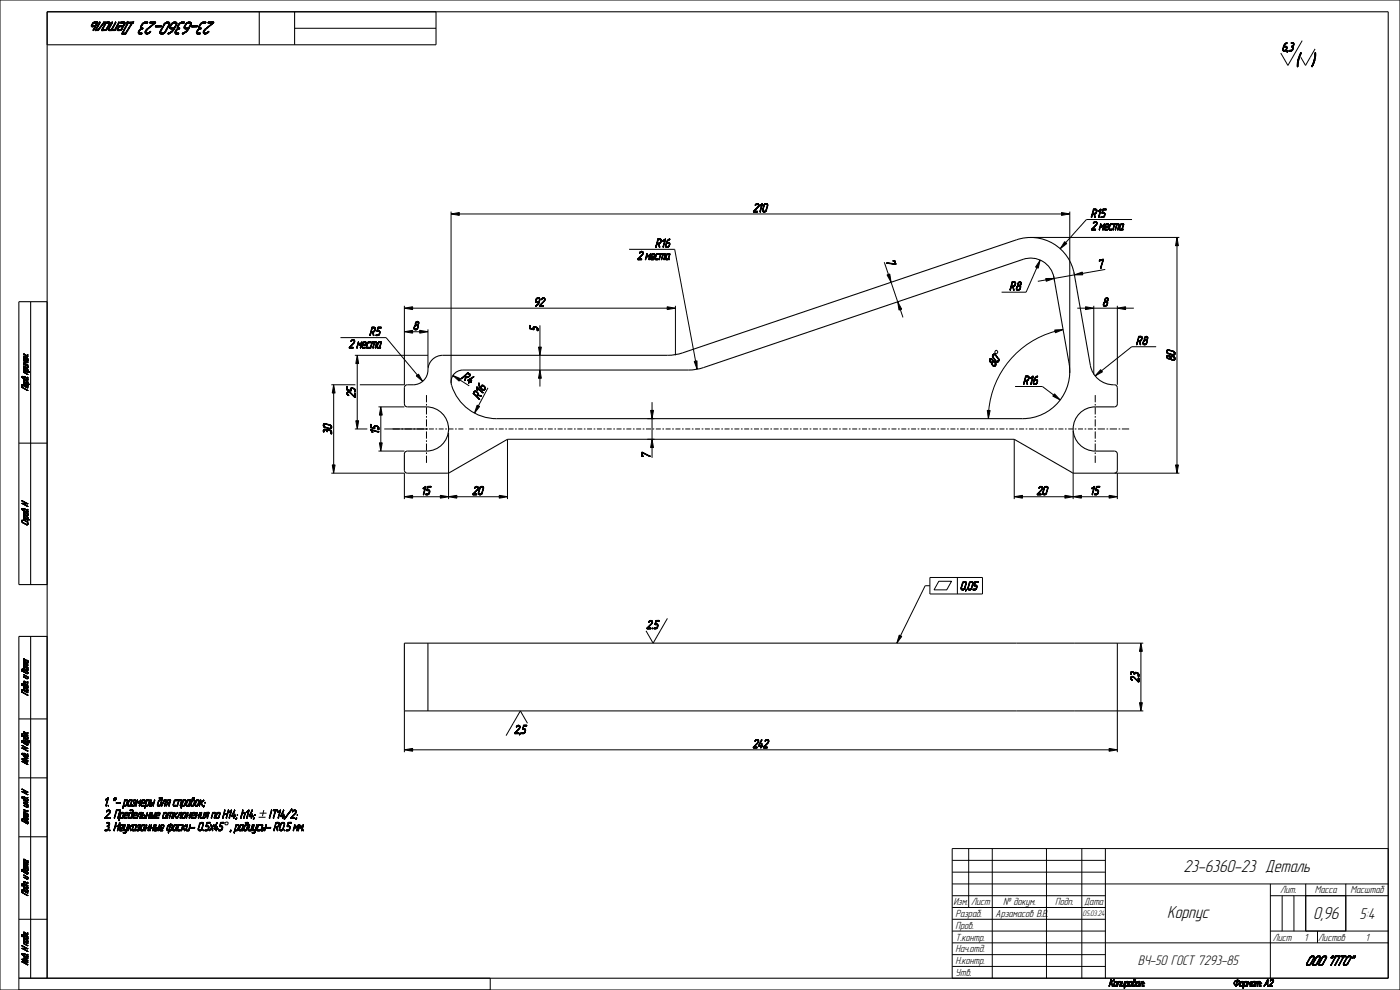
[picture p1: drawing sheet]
<svg xmlns="http://www.w3.org/2000/svg" width="594mm" height="420mm" viewBox="0 0 594 420" stroke-linecap="round" stroke-linejoin="round" font-family="sans-serif">
<defs><g id="words">
<g font-size="7.6">
<text x="60" y="9.4" transform="rotate(-180 60 9.4)">Деталь</text>
<text x="95.2" y="9.4" transform="rotate(-180 95.2 9.4)">23-6360-23</text>
<text x="502.2" y="370.1">23-6360-23 Деталь</text>
<text x="495.2" y="389.4">Корпус</text>
<text x="557.1" y="390.1">0,96</text>
</g>
<text font-size="7.5" x="549.9" y="27.9">(</text>
<text font-size="6.8" x="576.8" y="389.8">5:4</text>
<g font-size="6.1">
<text x="482.7" y="409.6">ВЧ-50 ГОСТ 7293-85</text>
<text x="548.4" y="409.6">ООО &quot;ПТО&quot;</text>
</g>
<g font-size="5.1">
<text x="544" y="21.6">6,3</text>
<text x="319.5" y="89.9">210</text>
<text x="463" y="92.3">R15</text>
<text x="463" y="97.5">2 места</text>
<text x="278.2" y="104.9">R16</text>
<text x="270.4" y="110.1">2 места</text>
<text x="376" y="111" transform="rotate(71 376 111)">7</text>
<text x="466.4" y="113.9" transform="rotate(-10 466.4 113.9)">7</text>
<text x="428.5" y="123.1">R8</text>
<text x="226.8" y="129.9">92</text>
<text x="467.9" y="129.9">8</text>
<text x="156.9" y="142.4">R5</text>
<text x="175.4" y="139.9">8</text>
<text x="228.2" y="140.5" transform="rotate(-90 228.2 140.5)">5</text>
<text x="148" y="147.6">2 места</text>
<text x="482.2" y="146.2">R8</text>
<text x="421.8" y="155.9" transform="rotate(-54 421.8 155.9)">80</text>
<text x="498.5" y="153.1" transform="rotate(-90 498.5 153.1)">80</text>
<text x="195.8" y="160.6" transform="rotate(32 195.8 160.6)">R4</text>
<text x="434.2" y="163.1">R16</text>
<text x="150.7" y="168.7" transform="rotate(-90 150.7 168.7)">25</text>
<text x="203.4" y="169.5" transform="rotate(-62 203.4 169.5)">R16</text>
<text x="140.7" y="184.3" transform="rotate(-90 140.7 184.3)">30</text>
<text x="160.7" y="184" transform="rotate(-90 160.7 184)">15</text>
<text x="275.8" y="194.2" transform="rotate(-90 275.8 194.2)">7</text>
<text x="179" y="209.9">15</text>
<text x="200.4" y="209.9">20</text>
<text x="439.9" y="209.9">20</text>
<text x="462.7" y="209.9">15</text>
<text x="407.5" y="250.2">0,05</text>
<text x="274.3" y="266.7">2.5</text>
<text x="483.2" y="289.5" transform="rotate(-90 483.2 289.5)">23</text>
<text x="218.2" y="311.2">2,5</text>
<text x="319.4" y="317.2">242</text>
<text x="44.3" y="341.9">1. *- размеры для справок;</text>
<text x="44.3" y="347.2">2. Предельные отклонения по H14; h14;</text>
<text x="114" y="347.2">IT14/2;</text>
<text x="44.3" y="352.4">3. Неуказанные фаски- 0.5х45</text>
<text x="97.7" y="352.4">, радиусы- R0.5 мм.</text>
</g>
<g font-size="4.5">
<text x="543.1" y="379.1">Лит.</text>
<text x="557.9" y="379.1">Масса</text>
<text x="573" y="379.1">Масштаб</text>
<text x="404.5" y="384.1">Изм.</text>
<text x="405.4" y="389.1">Pазраб.</text>
<text x="412" y="384.1">Лист</text>
<text x="422.4" y="389.1">Арзамасов В.В.</text>
<text x="425.7" y="384.1">№ докум.</text>
<text x="447.7" y="384.1">Подп.</text>
<text x="460" y="384.1">Дата</text>
<text x="405.4" y="394.1">Пров.</text>
<text x="405.4" y="399.1">Т.контр.</text>
<text x="540" y="399.1">Лист</text>
<text x="553.4" y="399.1">1</text>
<text x="559.3" y="399.1">Листов</text>
<text x="579.4" y="399.1">1</text>
<text x="405.4" y="404.1">Нач.отд.</text>
<text x="405.4" y="409.1">Н.контр.</text>
<text x="405.4" y="414.1">Утв.</text>
</g>
<g font-size="4.4">
<text x="470.5" y="418.5">Копировал:</text>
<text x="537.4" y="418.5">Формат: А2</text>
</g>
<g font-size="3.8">
<text x="11.8" y="170.4" transform="rotate(-90 11.8 170.4)">Перв. примен.</text>
<text x="11.8" y="225.5" transform="rotate(-90 11.8 225.5)">Справ. N</text>
<text x="11.8" y="298.2" transform="rotate(-90 11.8 298.2)">Подп. и дата</text>
<text x="11.8" y="328.1" transform="rotate(-90 11.8 328.1)">Инв. N дубл.</text>
<text x="11.8" y="353.2" transform="rotate(-90 11.8 353.2)">Взам. инв. N</text>
<text x="11.8" y="383.2" transform="rotate(-90 11.8 383.2)">Подп. и дата</text>
<text x="11.8" y="413.3" transform="rotate(-90 11.8 413.3)">Инв. N подл.</text>
</g>
<text font-size="3.5" x="459.3" y="388.7">05.03.24</text>
</g></defs>
<g fill="#000">
<path d="M191.4 90.8l3.5-.6v1.2zM450.4 90.2l3.5 .6-3.5 .6zM376.4 116.6l1.1-.4 .6 3.6zM441.3 110.3l-.8 3.5-1.1-.5zM443.7 118.2l3.5-.1-3.3 1.2zM451.7 102.5l.9 .8-2.8 2.2zM455.9 116.6l3.3-1.2 .2 1.2zM499.4 100.7l.6 3.5h-1.2zM171.6 130.7l3.5-.6v1.2zM283.1 130.1l3.5 .6-3.5 .6zM380.9 128l1.7 3.2-1.2 .3zM460.6 130.1l3.5 .6-3.5 .6z"/>
<path d="M474.1 130.7l3.5-.6v1.2zM151.6 150.7l.6 3.5h-1.2zM171.6 140.7l3.5-.6v1.2zM178.1 140.1l3.5 .6-3.5 .6zM192.2 159.3l3.2 1.4-.6 1zM229.1 157l.6 3.5h-1.2zM228.5 147.2h1.2l-.6 3.5zM294.5 153.3l1.2-.2 .1 3.5zM467 156.8l.8 1-3.2 1.7zM141.6 163.2l.6 3.5h-1.2zM161.6 172.6l.6 3.5h-1.2zM176.6 159.5l.9-.8 1.8 3.1z"/>
<path d="M202.4 171.9l1.1 .6-2.2 2.8zM276.1 174.1h1.2l-.6 3.5zM447.4 167.1l2.4 2.6-3.1-1.7zM151 178.5h1.2l-.6 3.5zM161 187.9h1.2l-.6 3.5zM276.7 186.4l.6 3.5h-1.2zM141 197.2h1.2l-.6 3.5zM171.6 210.7l3.5-.6v1.2zM186.8 210.1l3.5 .6-3.5 .6zM190.3 210.7l3.5-.6v1.2zM211.8 210.1l3.5 .6-3.5 .6zM430.3 210.7l3.5-.6v1.2z"/>
<path d="M455.3 210.7l3.5-.6v1.2zM451.8 210.1l3.5 .6-3.5 .6zM470.6 210.1l3.5 .6-3.5 .6zM498.8 197.2h1.2l-.6 3.5zM381.5 269.4l1.1 .6-2.1 2.8zM484.1 272.8l.6 3.5h-1.2zM171.6 318.1l3.5-.6v1.2zM470.6 317.5l3.5 .6-3.5 .6zM483.5 298.1h1.2l-.6 3.5zM523.5 417.1l.3-.1zM523.5 417.2l.3-.1zM523.5 417.4h.3z"/>
<path d="M523.6 417l.2-.2zM523.6 417.5h.3zM523.6 416.8l.3-.1zM523.6 417.6h.4zM523.7 416.6l.3-.1zM523.7 417.6h.4zM523.8 416.5l.2-.1zM523.5 417.1h.3zM523.5 417.2l.3 .1zM523.6 417h.2zM523.6 416.8v.2zM523.9 416.3h.4z"/>
<path d="M523.7 416.6l.2 .1zM523.9 417.8h1.3zM524 416.2h.5zM523.8 416.5l.3-.1zM523.9 416.3l.2 .1zM523.8 417.7h.5zM524.2 416.1h1.6zM524.1 417.9h.9zM523.8 417.7h.7zM524.6 417.9l-.3 .5zM524.3 418.5l.2-.1zM524.4 416h1.3z"/>
<path d="M523.9 416.3l.5-.1zM524.2 417.9h.8zM525.1 416.2l-.4 1.5h-.2zM523.8 417.7h.9zM524.5 416h1zM524.3 418.4h.2zM524.5 416.2l1.3-.1zM524.4 417.9h.6zM524.4 417.9l-.1 .5zM523.8 417.7h1.1zM524.6 416.2l1.2-.1zM524.6 417.9h.4z"/>
<path d="M524.9 415.9l.3-.3zM524.5 416l.6-.1zM524.5 416l.4-.1zM524.9 417.7l.6-.1zM525 415.6h.2zM524.9 416.2l.9-.1zM524.9 416.2h.2l-.6 1.5zM524.5 416l.8-.1zM524.1 417.9l1-.1zM523.9 417.8h1.2zM525.2 417.6l.5-.1zM525 415.6h.2l-.3 .3z"/>
<path d="M525.1 416.2l.7-.1zM523.8 417.7h1.6zM523.9 417.8l1.5-.1zM525.3 416.2l.5-.1zM525.4 416.2h.5zM525.5 417.4l.3-.1zM525.4 417.5l.4-.2zM524.4 416h1.1zM525 417.6h.5zM525.6 417.3l.3-.1zM525.5 416.2h.4zM525.6 416.3h.4z"/>
<path d="M524.2 416.1l1.5-.1zM525.7 417.1l.2-.1zM525.3 417.5h.4zM525.7 416.4h.3zM525.7 417l.3-.2zM525.8 416.4l.2 .1zM525.8 416.8l.2-.1zM524 416.2l1.8-.1zM525.8 416.6l.2-.1zM525.8 416.7l.2-.1zM525.7 417.1l.2 .1zM525.8 416.8h.2l-.3 .2z"/>
<path d="M526.6 416.8l-.4 1.3h-.2zM526 418.2h.3zM526 418.3h.4zM525.8 416.6h.2zM525.8 416.7h.2zM526 418.4l1.2-.1zM526.1 418.5l1-.1zM526.2 418.5h.8zM526 418.2l.2-.1zM526 418.1h.2zM526 418.3h.3zM526.3 416.8l.3-.1z"/>
<path d="M526.3 418.5h.6zM526.4 416.7h.3zM526.4 416.6h.3zM526 418.4l.8-.1zM526.5 416.5l1-.1zM526.5 416.5h1.1zM526.3 416.8h.3l-.6 1.3zM526.4 416.7h.2zM526.4 416.6l.3 .1zM526.7 416.4h.8zM526.5 416.6l1.1-.1zM526.4 416.6h.4z"/>
<path d="M526.8 418.3l.4-.1zM526.7 416.4h.6zM526.2 418.5h.7zM527 418.2h.3zM526.1 418.5h.9zM527.1 418.2l.2-.1zM527.6 416.8l-.3 1.3h-.2zM526 418.4h1.1zM526.8 416.6l.8-.1zM527.2 416.6h.4zM526.9 418.3l.3-.1zM526.7 416.4h.7z"/>
<path d="M527.1 418.1h.2zM527.7 418.5l-.3 .8zM527.3 416.6h.3zM527.4 416.7l.2-.1zM527.4 416.7h.2zM527.4 416.8l.2-.1zM526.6 416.4h.9zM527.4 416.8h.2l-.5 1.3zM527.8 418.3h.6l-.7 .2zM527.8 418.3l-.4 1zM528 416.5h1.2zM528.1 416.4h1z"/>
<path d="M528.1 416.4h.8zM528.2 416.6l-.8 2.7zM528 416.5l-.6 2.8zM527.7 418.5h.9zM527.7 418.5l.8-.2zM528.5 418.3l.4-.1zM527.7 418.5l1.1-.2zM528.6 418.2h.3zM528.7 418.2l.2-.1zM529.3 416.8l-.4 1.3h-.2zM527.7 418.5l1-.1zM528.2 416.6l1-.1z"/>
<path d="M528.9 416.6h.4zM528.1 416.4h.9zM528.7 418.1h.2zM529 416.6h.3zM529 416.7l.3-.1zM529 416.7h.3zM529 416.8l.3-.1zM529.7 416.8l-.6 1.6zM529.1 418.4h.2zM529 416.8h.3l-.6 1.3zM529.5 416.5l.2-.1v.4zM529.7 416.4l.4 .8-.4-.4z"/>
<path d="M529.5 416.5l.2 .3-.6 1.6zM530.1 417.2l.6-.4-.8 .7zM529.9 417.5l.8-.7zM529.7 416.8l.4 .4-.2 .3zM531.1 416.5l-.8 1.9zM531.1 416.5l-.5 1.9h-.3zM530.3 418.5l.3-.1zM530.3 418.4h.3zM531.5 416.8l-.4 1.3h-.2zM530.9 418.2h.3zM530.9 418.3h.4zM530.1 417.2l1-.8z"/>
<path d="M530.9 416.4l-.8 .8zM530.1 417.2l1-.7zM531 418.5l.9-.1zM531.1 418.5l.8-.1zM530.9 418.2l.2-.1zM530.9 418.1h.2zM530.9 418.3h.3zM531.2 416.8l.3-.1zM531.2 418.5h.7zM531.2 416.7h.4zM531.3 416.6h.3zM530.9 418.4l.8-.1z"/>
<path d="M531.4 416.5h1.2zM531.2 416.8h.3l-.6 1.3zM531.2 416.7h.3zM531.5 416.4h1.1zM531.3 416.6l.3 .1zM531.6 416.4h1zM531.3 416.6h.4zM531.4 416.6l1.2-.1zM531.7 418.3h.6zM530.9 418.4l1.4-.1zM531.6 416.4h.9zM531.8 418.3l.4-.1z"/>
<path d="M531.8 418.3h.4zM531.1 418.5h.8zM532 418.2h.2zM532.4 416.6l.2-.1-.6 1.6zM532.6 416.5l-.4 1.6h-.2zM530.9 418.4h1.5zM532 418.4h.4zM531 418.5l1-.1zM530.9 418.4h1.1zM532.1 418.4h.3zM532.1 418.5l.3-.1zM532 418.2l.2-.1z"/>
<path d="M532 418.1h.2zM531.9 418.2h.3zM531.7 418.3h.5zM530.9 418.4l1.5-.1zM532.1 418.5h.2zM531.7 416.6l.9-.1zM533.2 416.6l-.5 1.8h-.2zM532.5 418.4h.2zM532.5 418.5h.2zM531.4 416.5l1.2-.1zM532.5 418.4l.2 .1zM533 416.5h1.8z"/>
<path d="M533 416.4h1.7zM533 416.4h1.5zM533 416.5l-.5 1.9zM534 416.6l-.6 1.8zM533.4 418.5l.2-.1zM533.4 418.5h.2zM533.2 416.6l1.6-.1zM533.8 416.6l1-.1zM533.8 416.6h.2l-.6 1.8zM534.2 418.5l.2-.1zM534.8 416.8l-.6 1.6zM534 416.6l.8-.1z"/>
<path d="M534.5 416.6h.3zM533 416.4h1.6zM534.6 416.7h.3zM534.6 416.8l.3-.1zM534.6 416.8l-.4 1.6zM534.8 418.3h.3zM534.9 418.3l.2-.1zM535.1 417.2h.3zM535.1 417.3l.2-.1z"/>
</g>
<g fill="none" stroke="#000" stroke-width=".42">
<path d="M0 0h594v420h-594zM191.4 90.8l3.5-.6v1.2zM191.4 89.8v72.8M194.9 90.8h255.5M450.4 90.2l3.5 .6-3.5 .6zM453.9 89.8v68.5M480.3 93.1h-19.3l-8.8 9.8M266.9 105.8h19.4l8.8 47.4M375.2 111.3l1.8 5.1M376.4 116.6l1.1-.4 .6 3.6zM378.1 119.8l2.8 8.2M437.3 100.7h63.1"/>
<path d="M439.9 113.5l-4.5 10.5h-10.4M441.3 110.3l-.8 3.5-1.1-.5zM443.7 118.2l3.5-.1-3.3 1.2zM443.8 118.7l-3.5 .7M447.1 117.2l.4 2.2M451.7 102.5l.9 .8-2.8 2.2zM455.7 115.6l.1 .6M455.9 116.6l3.3-1.2 .2 1.2zM455.9 116.6l-8.7 1.5M468.9 114.3l-9.6 1.7M499.4 100.7l.6 3.5h-1.2zM499.4 104.2v93"/>
<path d="M171.6 130.7l3.5-.6v1.2zM171.6 129.7v33.5M175.1 130.7h108M181.6 139.7v16.3M229.1 138v9.2M283.1 130.1l3.5 .6-3.5 .6zM286.6 129.7v21M380.9 128l1.7 3.2-1.2 .3zM382 131.4l1.1 3.3M457.1 130.7h3.5M460.6 130.1l3.5 .6-3.5 .6zM464.1 130.7h10"/>
<path d="M464.1 129.7v29.2M474.1 130.7l3.5-.6v1.2zM474.1 129.7v33.5M477.6 130.7h3.5M144.5 143.2h19.3l13.3 15.9M150.6 150.7h31M151.6 150.7l.6 3.5h-1.2zM151.6 154.2v24.3M171.6 140.7l3.5-.6v1.2zM176.6 159.5l.9-.8 1.8 3.1zM178.1 140.1l3.5 .6-3.5 .6zM192.2 159.3l3.2 1.4-.6 1z"/>
<path d="M228.5 147.2h1.2l-.6 3.5zM229.1 157l.6 3.5h-1.2zM229.1 150.7v6.3M294.5 153.3l1.2-.2 .1 3.5zM467 156.8l.8 1-3.2 1.7zM490.5 147.1h-10.3l-12.8 10.2M140.6 163.2h10.2M141.6 163.2l.6 3.5h-1.2zM141.6 166.7v30.5M151 178.5h1.2l-.6 3.5zM152.7 163.2h19M160.6 172.6h11"/>
<path d="M161.6 172.6l.6 3.5h-1.2zM161.6 176.1v11.8M202.4 171.9l1.1 .6-2.2 2.8zM207.1 164.5l-4.1 7.7M229.1 160.5v3.5M274.6 177.6h3.1M276.1 174.1h1.2l-.6 3.5zM276.7 170.6v3.5M276.7 177.6v8.8M430.7 164h11.6l4.7 3.6M447.4 167.1l2.4 2.6-3.1-1.7zM141 197.2h1.2l-.6 3.5z"/>
<path d="M150.6 182h5.2M160.6 191.4h11M161 187.9h1.2l-.6 3.5zM163 182h18.6M190.3 183.6v28.1M215.3 186.4v25.3M274.6 186.4h3.1M276.7 186.4l.6 3.5h-1.2zM276.7 189.9v4.3M430.3 186.4v25.3M455.3 182.9v28.8M498.8 197.2h1.2l-.6 3.5z"/>
<path d="M140.6 200.7h31v11M171.6 210.7l3.5-.6v1.2zM175.1 210.7h11.7M186.8 210.1l3.5 .6-3.5 .6zM190.3 210.7l3.5-.6v1.2zM193.8 210.7h18M211.8 210.1l3.5 .6-3.5 .6zM430.3 210.7l3.5-.6v1.2zM433.8 210.7h18M451.8 210.1l3.5 .6-3.5 .6zM455.3 210.7l3.5-.6v1.2zM458.8 210.7h11.8"/>
<path d="M470.6 210.1l3.5 .6-3.5 .6zM472.8 200.7h27.6M474.1 200.7v11M394.5 248.5h-2l-10.4 21.2M398.3 246.6h5.4l-2 3.6h-5.4zM416.9 245h-22.4v7h22.4M381.5 269.4l1.1 .6-2.1 2.8zM474.1 272.8h11M484.1 272.8l.6 3.5h-1.2zM484.1 276.3v21.8M483.5 298.1h1.2l-.6 3.5zM171.6 318.1l3.5-.6v1.2z"/>
<path d="M171.6 301.6v17.5M175.1 318.1h295.5M470.6 317.5l3.5 .6-3.5 .6zM485.1 301.6h-11v17.5M404 360h185v55h-185zM411 360v25M421 360v55M444 360v55M459 360v55M469 360v55M404 365h65M404 370h65"/>
<path d="M404 375h185M404 380h65M539 380h50M539 375v40M544 380v15M549 380v15M554 375v20M571 375v20M404 385h65M404 390h65M404 395h65M404 400h185"/>
<path d="M539 395h50M559 395v5M8 420v-5h200v5M404 405h65M404 410h65M523.5 417.1l.3-.1zM523.5 417.1h.3zM523.5 417.2l.3-.1zM523.5 417.2l.3 .1zM523.5 417.4h.3zM523.6 417l.2-.2zM523.6 417h.2z"/>
<path d="M523.6 417.5h.3zM523.6 416.8l.3-.1zM523.6 416.8v.2zM523.6 417.6h.4zM523.7 416.6l.3-.1zM523.7 416.6l.2 .1zM523.7 417.6h.4zM523.8 416.5l.3-.1zM523.8 416.5l.2-.1zM524 416.5h.1M523.8 417.7h1.1zM523.8 417.7h.9z"/>
<path d="M523.8 417.7h.7zM523.8 417.7h.5zM523.8 417.7h1.6zM523.9 416.3l.5-.1zM523.9 416.3h.4zM523.9 416.3l.2 .1zM523.9 417.8l1.5-.1zM523.9 417.8h1.3zM523.9 417.8h1.2zM524 416.2l1.8-.1zM524 416.2h.5zM524.1 417.9l1-.1z"/>
<path d="M524.1 417.9h.9zM524.2 416.1l1.5-.1zM524.2 416.1h1.6zM524.2 417.9h.8zM524.3 418.4h.2zM524.3 418.5l.2-.1zM524.5 418.5h.1M524.3 418.5h.1M524.4 416h1.1zM524.4 416h1.3zM524.4 418.5h.1M524.4 417.9h.6z"/>
<path d="M524.4 417.9l-.1 .5zM524.5 416l.8-.1zM524.5 416l.6-.1zM524.5 416l.4-.1zM524.5 416h1zM524.5 416.2l1.3-.1zM524.6 416.2l1.2-.1zM524.6 417.9h.4zM524.6 417.9l-.3 .5zM524.9 416.2l.9-.1zM524.9 416.2h.2l-.6 1.5zM524.9 417.9h.1"/>
<path d="M524.9 415.9l.3-.3zM524.9 417.7l.6-.1zM525 415.6h.2zM525 415.6h.2l-.3 .3zM525 415.6h.1M525.2 415.6h.1M525.1 415.5h.1M525 415.5h.1M525.2 415.5h.1M525 417.6h.5zM525.1 416.2l.7-.1zM525.1 416.2l-.4 1.5h-.2z"/>
<path d="M525.2 417.6l.5-.1zM525.3 417.5h.4zM525.3 416.2l.5-.1zM525.4 416.2h.5zM525.4 417.5l.4-.2zM525.5 417.4l.3-.1zM525.5 416.2h.4zM525.6 417.3l.3-.1zM525.8 417.3h.1M525.6 416.3h.4zM525.7 417.1l.2-.1zM525.7 417.1l.2 .1z"/>
<path d="M525.7 416.4h.3zM525.7 417l.3-.2zM525.9 417h.1M525.8 416.4l.2 .1zM525.8 416.8l.2-.1zM525.8 416.8h.2l-.3 .2zM525.8 416.6l.2-.1zM525.8 416.6h.2zM525.8 416.7l.2-.1zM525.8 416.7h.2zM526 418.2l.2-.1zM526 418.1h.2z"/>
<path d="M526 418.2h.3zM526 418.3h.3zM526 418.3h.4zM526 418.4l1.2-.1zM526 418.4l.8-.1zM526 418.4h1.1zM526.1 418.5l1-.1zM526.1 418.5h.9zM526.2 418.5h.8zM526.2 418.5h.7zM526.3 418.5h.6zM526.3 416.8l.3-.1z"/>
<path d="M526.3 416.8h.3l-.6 1.3zM526.4 416.7h.3zM526.4 416.7h.2zM526.4 416.6h.4zM526.4 416.6h.3zM526.4 416.6l.3 .1zM526.5 416.6l1.1-.1zM526.5 416.5l1-.1zM526.5 416.5h1.1zM526.6 416.8l-.4 1.3h-.2zM526.6 416.4h.9zM526.7 416.4h.7z"/>
<path d="M526.7 416.4h.6zM526.9 416.4h.1M526.7 416.4h.8zM526.8 418.5h.1M526.8 416.6l.8-.1zM526.8 418.3l.4-.1zM526.9 418.3l.3-.1zM527 418.2h.3zM527.1 418.2l.2-.1zM527.1 418.1h.2zM527.2 416.6h.4zM527.3 416.6h.3z"/>
<path d="M527.5 419.3h.1M527.4 419.3h.1M527.4 416.7l.2-.1zM527.4 416.7h.2zM527.4 416.8l.2-.1zM527.4 416.8h.2l-.5 1.3zM527.5 419.4h.1M527.6 416.8l-.3 1.3h-.2zM527.7 418.5h.9zM527.7 418.5l1-.1zM527.7 418.5l1.1-.2zM527.7 418.5l.8-.2z"/>
<path d="M527.7 418.5l-.3 .8zM527.8 418.3h.6l-.7 .2zM527.8 418.3l-.4 1zM528 416.5h1.2zM528 416.5l-.6 2.8zM528.1 416.4h1zM528.1 416.4h.9zM528.1 416.4h.8zM528.2 416.4h.1M528.2 416.6l1-.1zM528.2 416.6l-.8 2.7zM528.4 418.5h.1"/>
<path d="M528.5 418.3l.4-.1zM528.6 418.2h.3zM528.7 418.2l.2-.1zM528.7 418.1h.2zM528.9 416.6h.4zM529 416.6h.3zM529 416.7l.3-.1zM529 416.7h.3zM529 416.8l.3-.1zM529 416.8h.3l-.6 1.3zM529.3 418.4h.1M529.1 418.4h.2z"/>
<path d="M529.3 418.5h.1M529.1 418.5h.1M529.2 418.5h.1M529.3 416.8l-.4 1.3h-.2zM529.5 416.5l.2-.1v.4zM529.5 416.5l.2 .3-.6 1.6zM529.6 416.4h.1M529.7 416.4h.1M529.7 416.8l.4 .4-.2 .3zM529.7 416.8l-.6 1.6zM529.7 416.4l.4 .8-.4-.4zM529.9 417.5l.8-.7z"/>
<path d="M530.1 417.5h.1M530 417.5h.1M530.1 417.2l1-.7zM530.1 417.2l1-.8zM530.1 417.2l.6-.4-.8 .7zM530.3 418.4h.3zM530.3 418.5l.3-.1zM530.5 418.5h.1M530.4 418.5h.1M531 416.4h.1M530.9 416.4h.1M530.9 416.4l-.8 .8z"/>
<path d="M530.9 418.2l.2-.1zM530.9 418.1h.2zM530.9 418.2h.3zM530.9 418.3h.3zM530.9 418.3h.4zM530.9 418.4l1.5-.1zM530.9 418.4l1.4-.1zM530.9 418.4l.8-.1zM530.9 418.4h1.5zM530.9 418.4h1.1zM531 418.5l1-.1zM531 418.5l.9-.1z"/>
<path d="M531.1 416.5l-.8 1.9zM531.1 416.5l-.5 1.9h-.3zM531.1 418.5l.8-.1zM531.1 418.5h.8zM531.2 418.5h.7zM531.2 416.8l.3-.1zM531.2 416.8h.3l-.6 1.3zM531.2 416.7h.4zM531.2 416.7h.3zM531.3 416.6h.4zM531.3 416.6h.3zM531.3 416.6l.3 .1z"/>
<path d="M531.4 416.6l1.2-.1zM531.4 416.5l1.2-.1zM531.4 416.5h1.2zM531.5 416.8l-.4 1.3h-.2zM531.5 416.4h1.1zM531.6 416.4h1zM531.6 416.4h.9zM531.8 416.4h.1M531.7 418.5h.1M531.7 416.6l.9-.1zM531.7 418.3h.5zM531.7 418.3h.6z"/>
<path d="M531.8 418.3l.4-.1zM531.8 418.3h.4zM531.9 418.2h.3zM532 418.2l.2-.1zM532 418.2h.2zM532 418.1h.2zM532 418.4h.4zM532.1 418.4h.3zM532.1 418.5l.3-.1zM532.1 418.5h.2zM532.3 418.5h.1M532.2 418.5h.1"/>
<path d="M532.4 416.6l.2-.1-.6 1.6zM532.5 418.4h.2zM532.5 418.4l.2 .1zM532.5 418.5h.2zM532.5 418.5h.1M532.7 418.5h.1M532.6 418.5h.1M532.6 416.5l-.4 1.6h-.2zM533 416.5h1.8zM533 416.5l-.5 1.9zM533 416.4h1.7zM533 416.4h1.6z"/>
<path d="M533 416.4h1.5zM533.1 416.4h.1M533.2 416.6l1.6-.1zM533.2 416.6l-.5 1.8h-.2zM533.6 418.4h.1M533.4 418.5l.2-.1zM533.6 418.5h.1M533.4 418.5h.2zM533.5 418.5h.1M533.4 418.5h.1M533.8 416.6l1-.1zM533.8 416.6h.2l-.6 1.8z"/>
<path d="M534 416.6l.8-.1zM534 416.6l-.6 1.8zM534.2 418.5l.2-.1zM534.4 418.5h.1M534.4 418.4h.1M534.2 418.5h.1M534.3 418.5h.1M534.5 416.6h.3zM534.6 416.7h.3zM534.6 416.8l.3-.1zM534.6 416.8l-.4 1.6zM534.8 416.8l-.6 1.6z"/>
<path d="M534.8 418.3h.3zM535 418.3h.1M535 418.2h.1M534.9 418.2h.1M535.1 418.2h.1M534.9 418.3l.2-.1zM535.1 418.3h.1M534.9 418.4h.1M535 418.4h.1M535.1 417.2h.3zM535.3 417.2h.1M535.1 417.3l.2-.1z"/>
<path d="M535.3 417.3h.1M535.1 417.2h.1M535.3 417.1h.1M535.2 417.1h.1M535.2 417.3h.1"/>
</g>
<g fill="none" stroke="#000" stroke-width=".45">
<path d="M110 5v14M125 12h60M125 5v14M185 5v14h-165M431.3 101.7l-144 48.6-4 .4h-95.5a6.5 6.5 0 0 0-6.3 7.3 6.3 6.3 0 0 1-6.2 5.2l-2.9 .1-.8 .8v7.3l.2 .7 1 .5h8.1M434.1 110l-137.9 46.6-4.1 .4h-95.7M455.8 116.2l6.8 38.8a10.2 10.2 0 0 0 10.6 8.3l.6 .5 .3 .7v6.9l-.3 .7-1 .5h-8.1M13 128v120M20 128h-12v120h12M8 188h12M215.3 186.4l-24.9 14.3h-17.6l-.7-.2-.5-1v-6.9l.2-.7 1-.5h8.1M430.3 186.4l24.9 14.3h17.6l.8-.2 .5-1v-6.9l-.3-.7-1-.5h-8.1"/>
<path d="M13 270v145M20 270h-12v145h581v-410h-569v410M181.6 272.8v28.8M431.3 272.8h-259.7v28.8h259.7M455.8 272.8h18.3v28.8h-18.3M8 305h12M8 330h12M8 355h12M8 390h12"/>
</g>
<!-- layer: AXES -->
<g fill="none" stroke="#000" stroke-width=".42">
<path d="M180.9 167.6v3.1M180.9 171.4v.7M180.9 172.7v3.1M180.9 176.5v.7M180.9 177.9v3.1M464.7 167.6v3.1M464.7 171.4v.7M464.7 172.7v3.1M464.7 176.5v.7M464.7 177.9v3.1M166.6 182h3M170.3 182h.7"/>
<path d="M171.7 182h3.1M175.5 182h.7M176.8 182h3.1M180.6 182h.7M180.9 181.6v.7M180.9 183v3.1M180.9 186.8v.7M180.9 188.2v3M180.9 191.9v.7M180.9 193.3v3.1M182 182h2.1M184.8 182h.7"/>
<path d="M186.1 182h2.1M188.9 182h.7M190.3 182h2.1M193.1 182h.7M194.5 182h2.1M199.1 182h2.1M201.9 182h.7M203.3 182h2.1M206.1 182h.6M207.4 182h2.1M210.2 182h.7M211.6 182h2.1"/>
<path d="M214.4 182h.7M215.8 182h2.1M218.6 182h.6M219.9 182h2.1M222.7 182h.7M224.1 182h2.1M226.9 182h.7M228.3 182h2.1M231.1 182h.6M232.4 182h2.1M235.2 182h.7M236.6 182h2.1"/>
<path d="M239.4 182h.7M240.8 182h2.1M243.6 182h.6M244.9 182h2.1M247.7 182h.7M249.1 182h2.1M251.9 182h.7M253.3 182h2.1M256 182h.7M257.4 182h2.1M260.2 182h.7M261.6 182h2.1"/>
<path d="M264.4 182h.7M265.8 182h2.1M268.5 182h.7M269.9 182h2.1M272.7 182h.7M274.1 182h2.1M276.9 182h.7M278.3 182h2.1M281 182h.7M282.4 182h2.1M285.2 182h.7M286.6 182h2.1"/>
<path d="M289.4 182h.7M290.8 182h2.1M293.5 182h.7M294.9 182h2.1M297.7 182h.7M299.1 182h2.1M301.9 182h.7M303.3 182h2.1M306 182h.7M307.4 182h2.1M310.2 182h.7M311.6 182h2.1"/>
<path d="M314.4 182h.7M315.8 182h2.1M318.5 182h.7M319.9 182h2.1M322.7 182h.7M324.1 182h2.1M326.9 182h.7M328.3 182h2M331 182h.7M332.4 182h2.1M335.2 182h.7M336.6 182h2.1"/>
<path d="M339.4 182h.7M340.7 182h2.1M343.5 182h.7M344.9 182h2.1M347.7 182h.7M349.1 182h2.1M351.9 182h.7M353.2 182h2.1M356 182h.7M357.4 182h2.1M360.2 182h.7M361.6 182h2.1"/>
<path d="M364.4 182h.7M365.7 182h2.1M368.5 182h.7M369.9 182h2.1M372.7 182h.7M374.1 182h2.1M376.9 182h.7M378.2 182h2.1M381 182h.7M382.4 182h2.1M385.2 182h.7M386.6 182h2.1"/>
<path d="M389.4 182h.7M390.7 182h2.1M393.5 182h.7M394.9 182h2.1M397.7 182h.7M399.1 182h2.1M401.9 182h.7M403.2 182h2.1M406 182h.7M407.4 182h2.1M410.2 182h.7M411.6 182h2.1"/>
<path d="M414.4 182h.6M415.7 182h2.1M418.5 182h.7M419.9 182h2.1M422.7 182h.7M424.1 182h2.1M426.9 182h.6M428.2 182h2.1M431 182h.7M432.4 182h2.1M435.2 182h.7M436.6 182h2.1"/>
<path d="M439.4 182h.6M440.7 182h2.1M443.5 182h.7M444.9 182h2.1M447.7 182h.7M449.1 182h2.1M451.9 182h.6M453.2 182h2.1M456 182h.7M457.4 182h2.1M460.2 182h.7M461.6 182h2.1"/>
<path d="M464.4 182h.6M464.7 181.6v.7M464.7 183v3.1M464.7 186.8v.7M464.7 188.2v3M464.7 191.9v.7M464.7 193.3v3.1M465.7 182h3.1M469.5 182h.7M470.9 182h3M474.6 182h.7M476 182h3.1"/>
</g>
<path d="M431.3 101.7a18.8 18.8 0 0 1 24.5 14.5M434.1 110a10 10 0 0 1 13.1 7.8l6.4 36.3a20 20 0 0 1-19.7 23.5h-223.2a19.7 19.7 0 0 1-19.3-15.5 5 5 0 0 1 5-5.1M180.9 172.6a9.4 9.4 0 0 1 9.4 9.4 9.4 9.4 0 0 1-9.4 9.4M464.7 172.6a9.4 9.4 0 0 0-9.4 9.4 9.4 9.4 0 0 0 9.4 9.4M215.3 186.4h215M431.3 272.8h24.5M431.3 301.6h24.5" fill="none" stroke="#000" stroke-width=".45"/>
<!-- layer: DETAILS -->
<g fill="#000">
<path d="M556.5 28.1l.7-.6zM556.5 28.1l.7-.6-.3 .6zM556.5 28.2l.4-.1zM556.6 28.3l.2-.1zM557 27.1l.5-.3-.7 .7zM556.8 27.5l.7-.7-.3 .7zM556.5 28.2h.3zM556.5 28.1h.4zM557.3 26.4l.4-.3-.6 .6zM557.7 26.1l-.2 .7-.4-.1zM556.8 27.5h.4l-.7 .6zM557.3 26.2l.4-.1z"/>
<path d="M557.4 25.8l.5-.4-.6 .6zM557.9 25.4l-.2 .7-.4-.1zM557.5 25.6l.4-.2-.5 .4zM557.1 26.7l.4 .1-.5 .3zM558.1 24.7l-.2 .7h-.4zM558.2 24.1l-.1 .6h-.4zM557.3 26l.4 .1zM557.9 23.7l.4-.3-.5 .6zM558.3 23.4l-.1 .7-.4-.1zM557.9 22.6l.4-.1zM557.9 22.7l.4-.2v.3zM557.9 23l.4-.2-.4 .5z"/>
<path d="M558.3 22.8v.6l-.4-.1zM557.9 22.5h.4zM557.5 25.4h.4l-.4 .2zM558 22.5h.2zM557.7 24.7h.4l-.6 .7zM557.8 24l.4 .1-.5 .6zM557.9 22.5h.3zM557.9 22.7l.4 .1-.4 .2zM557.9 23.3l.4 .1-.4 .3z"/>
</g>
<g fill="none" stroke="#000" stroke-width=".42">
<path d="M552.5 17.3l-6.1 10.5-3-5.3M556.5 28.1l.7-.6zM556.5 28.1l.7-.6-.3 .6zM556.5 28.1h.4zM556.5 28.2l.4-.1zM556.5 28.2h.3zM556.6 28.3l.2-.1zM556.8 28.3h.1M556.7 28.3h.1M556.8 27.5l.7-.7-.3 .7zM556.8 27.5h.4l-.7 .6zM557 27.1l.5-.3-.7 .7z"/>
<path d="M557.1 26.7l.4 .1-.5 .3zM557.3 26.4l.4-.3-.6 .6zM557.3 26.2l.4-.1zM557.3 26l.4 .1zM557.4 25.8l.5-.4-.6 .6zM557.5 25.6l.4-.2-.5 .4zM557.5 25.4h.4l-.4 .2zM557.7 24.7h.4l-.6 .7zM557.7 26.1l-.2 .7-.4-.1zM557.8 24l.4 .1-.5 .6zM557.9 22.6l.4-.1zM557.9 22.7l.4-.2v.3z"/>
<path d="M557.9 22.7l.4 .1-.4 .2zM557.9 23l.4-.2-.4 .5zM557.9 23.3l.4 .1-.4 .3zM557.9 23.7l.4-.3-.5 .6zM557.9 22.5h.3zM557.9 22.5h.4zM557.9 25.4l-.2 .7-.4-.1zM558 20.8l-4.1 7M558.1 22.4h.1M558 22.5h.2zM558.1 24.7l-.2 .7h-.4zM558.2 24.1l-.1 .6h-.4z"/>
<path d="M558.3 22.8v.6l-.4-.1zM558.3 23.4l-.1 .7-.4-.1zM283.2 262.3l-6.1 10.5-3-5.2M223.8 306.8l-3-5.2-6.1 10.5"/>
</g>
<!-- layer: DRAFT_DIMS -->
<path d="M447.5 140l3.6-.2-3.3 1.4zM418.9 174.1h1.2l-.8 3.5z" fill="#000"/>
<path d="M447.5 140l3.6-.2-3.3 1.4zM447.6 140.6a38.4 38.4 0 0 0-28.1 33.5M418.9 174.1h1.2l-.8 3.5z" fill="none" stroke="#000" stroke-width=".42"/>
<use href="#words"/>
</svg>
